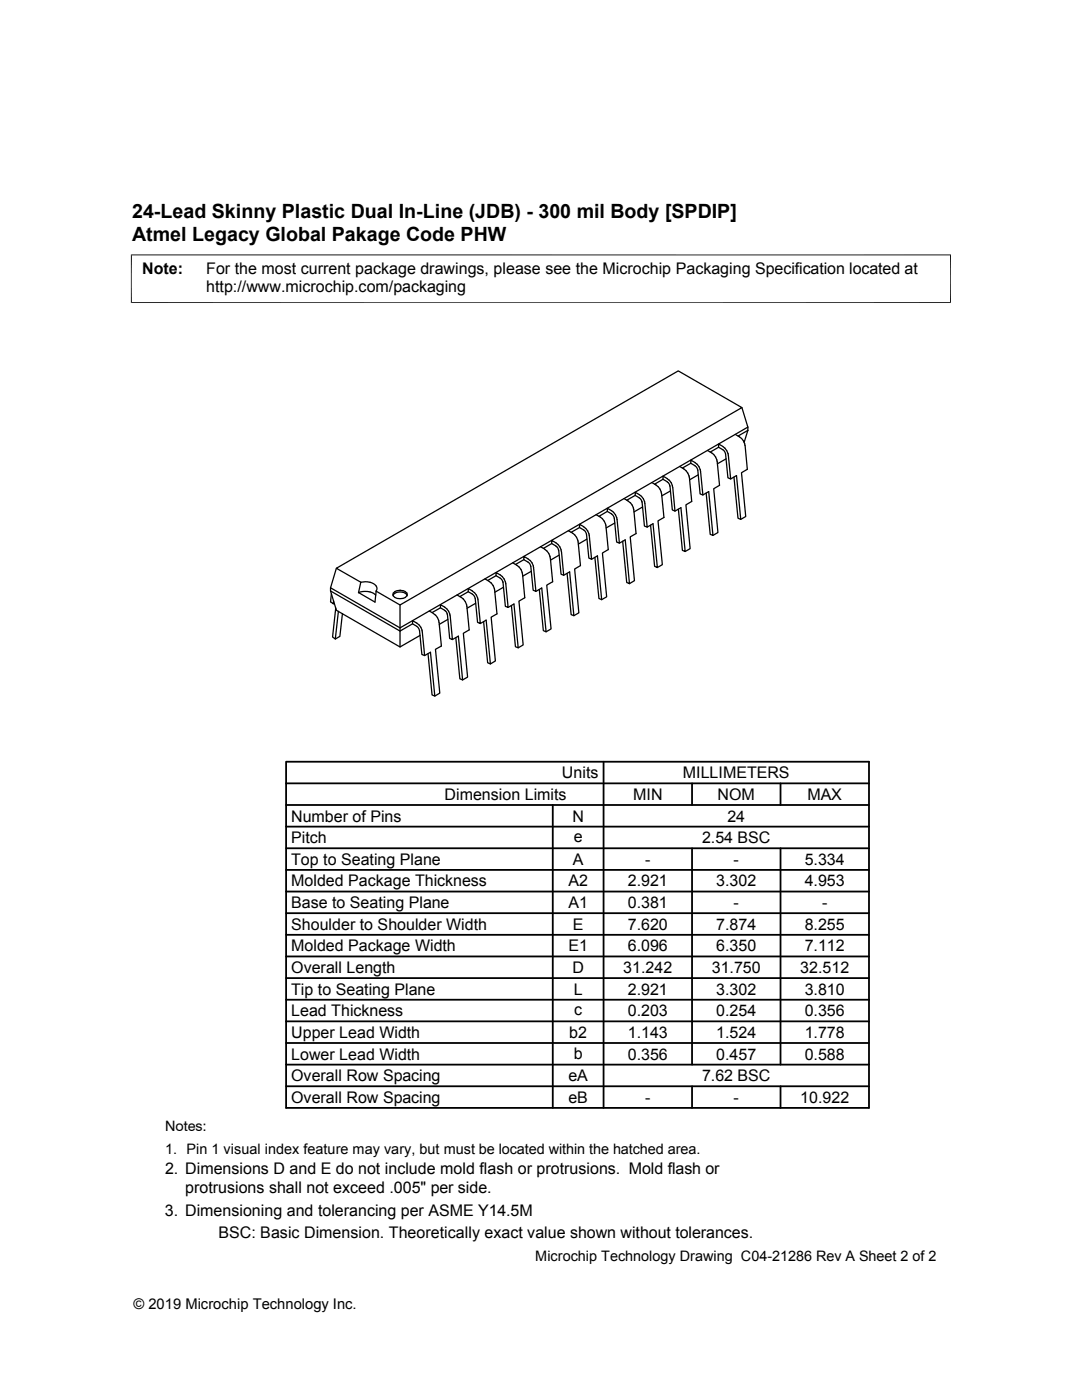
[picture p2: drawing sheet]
<svg xmlns="http://www.w3.org/2000/svg" width="216mm" height="279mm" viewBox="0 0 216 279" stroke-linecap="round" stroke-linejoin="round" font-family="sans-serif">
<defs><g id="words">
<g font-size="3.9">
<text x="26.4" y="43.5">24-Lead Skinny Plastic Dual In-Line (JDB) - 300 mil Body [SPDIP]</text>
<text x="26.4" y="48">Atmel Legacy Global Pakage Code PHW</text>
</g>
<g font-size="3.2">
<text x="28.4" y="54.6">Note:</text>
<text x="41.1" y="58.3">http://www.microchip.com/packaging</text>
<text x="41.1" y="54.6">For the most current package drawings, please see the Microchip Packaging Specification located at</text>
<text x="112.1" y="155.3">Units</text>
<text x="136.3" y="155.3">MILLIMETERS</text>
<text x="88.7" y="159.6">Dimension Limits</text>
<text x="126.3" y="159.6">MIN</text>
<text x="143.2" y="159.6">NOM</text>
<text x="161.1" y="159.6">MAX</text>
<text x="58.1" y="164">Number of Pins</text>
<text x="114.2" y="164">N</text>
<text x="114.5" y="168">e</text>
<text x="145.1" y="164">24</text>
<text x="58.1" y="168.3">Pitch</text>
<text x="58.1" y="172.6">Top to Seating Plane</text>
<text x="114.3" y="172.6">A</text>
<text x="128.7" y="172.6">-</text>
<text x="140.1" y="168.3">2.54 BSC</text>
<text x="146.4" y="172.6">-</text>
<text x="160.6" y="172.6">5.334</text>
<text x="58.1" y="176.9">Molded Package Thickness</text>
<text x="113.4" y="176.9">A2</text>
<text x="125.3" y="176.9">2.921</text>
<text x="142.9" y="176.9">3.302</text>
<text x="160.6" y="176.9">4.953</text>
<text x="58.1" y="185.5">Shoulder to Shoulder Width</text>
<text x="58.1" y="181.2">Base to Seating Plane</text>
<text x="113.4" y="181.2">A1</text>
<text x="114.3" y="185.5">E</text>
<text x="125.3" y="181.2">0.381</text>
<text x="125.3" y="185.5">7.620</text>
<text x="142.9" y="185.5">7.874</text>
<text x="146.4" y="181.2">-</text>
<text x="160.6" y="185.5">8.255</text>
<text x="164" y="181.2">-</text>
<text x="58.1" y="189.9">Molded Package Width</text>
<text x="113.4" y="189.9">E1</text>
<text x="125.3" y="189.9">6.096</text>
<text x="142.9" y="189.9">6.350</text>
<text x="160.6" y="189.9">7.112</text>
<text x="58.1" y="194.2">Overall Length</text>
<text x="114.2" y="194.2">D</text>
<text x="124.4" y="194.2">31.242</text>
<text x="142" y="194.2">31.750</text>
<text x="159.7" y="194.2">32.512</text>
<text x="58.1" y="198.5">Tip to Seating Plane</text>
<text x="58.1" y="202.8">Lead Thickness</text>
<text x="114.5" y="198.5">L</text>
<text x="114.6" y="202.5">c</text>
<text x="125.3" y="198.5">2.921</text>
<text x="125.3" y="202.8">0.203</text>
<text x="142.9" y="198.5">3.302</text>
<text x="142.9" y="202.8">0.254</text>
<text x="160.6" y="198.5">3.810</text>
<text x="160.6" y="202.8">0.356</text>
<text x="58.1" y="207.1">Upper Lead Width</text>
<text x="113.6" y="207.1">b2</text>
<text x="125.3" y="207.1">1.143</text>
<text x="142.9" y="207.1">1.524</text>
<text x="160.6" y="207.1">1.778</text>
<text x="58.1" y="211.5">Lower Lead Width</text>
<text x="58.1" y="215.8">Overall Row Spacing</text>
<text x="113.4" y="215.8">eA</text>
<text x="114.5" y="211.4">b</text>
<text x="125.3" y="211.5">0.356</text>
<text x="140.1" y="215.8">7.62 BSC</text>
<text x="142.9" y="211.5">0.457</text>
<text x="160.6" y="211.5">0.588</text>
<text x="58.1" y="220.1">Overall Row Spacing</text>
<text x="113.4" y="220.1">eB</text>
<text x="128.7" y="220.1">-</text>
<text x="146.4" y="220.1">-</text>
<text x="159.7" y="220.1">10.922</text>
<text x="32.9" y="234.3">2. Dimensions D and E do not include mold flash or protrusions. Mold flash or</text>
<text x="37" y="238.1">protrusions shall not exceed .005&quot; per side.</text>
<text x="32.9" y="242.6">3. Dimensioning and tolerancing per ASME Y14.5M</text>
<text x="43.6" y="247.1">BSC: Basic Dimension. Theoretically exact value shown without tolerances.</text>
</g>
<g font-size="2.9">
<text x="32.9" y="225.7">Notes:</text>
<text x="32.9" y="230.3">1. Pin 1 visual index feature may vary, but must be located within the hatched area.</text>
<text x="106.8" y="251.7">Microchip Technology Drawing C04-21286 Rev A Sheet 2 of 2</text>
<text x="26.6" y="261.3">© 2019 Microchip Technology Inc.</text>
</g>
</g></defs>
<g fill="none" stroke="#000" stroke-width=".25">
<path d="M124.5 99.5l.8 .5M126.7 98.9l-1.6 .9M128 99l-1.3-.8v.7a1.94 1.94 0 0 1 1.4 1.3l.5 4.8 .5 .2-.5-5.1M128 99l.6 1.1M130.1 96.3a2.88 2.88 0 0 1 1.9 2.3M132 98.5l.5 4.8-1.2 .6 .9 8.8-1 .6M132.3 95.7l-1.7 .9M133.1 96.2l.2 .1M133.1 96.1l-.8-.4v-.7a3.2 3.2 0 0 1 1.9 1.9M133.3 96.3l.3 .6 .6 4.9 .5 .2-.5-5.1M133.8 98l-1.7 1M135.6 93.1a3 3 0 0 1 1.9 1.9"/>
<path d="M137.5 95l.5 5.1-1.1 .7 .8 8.7-1 .6M137.8 92.5l-1.6 .9M138.7 93l.4 .4 .1 .4 .5 4.8 .6 .2-.5-4.8M138.7 92.9l-.9-.4v-.7a2.95 2.95 0 0 1 2 2.3M139.3 94.8l-1.7 1M140.9 98.4l.8 8.2 .6 .2-.9-8.7-1.1 .7M141.2 89.9a2.86 2.86 0 0 1 1.9 2.2l.5 4.8-1.2 .6 .9 8.8-1 .5M143.4 89.3l-1.7 .9M144.9 91.6l-1.7 1M145.3 90.5l.5 5.1-.6-.2-.5-5a1.88 1.88 0 0 0-1.3-1.1v-.7a3 3 0 0 1 1.9 1.9M146.5 95.2l.8 8.2 .5 .3-.8-8.8-1.2 .7M146.7 86.7a2.87 2.87 0 0 1 2 2.2l.4 4.8-1.1 .6 .8 8.8-1 .6"/>
<path d="M148 81.3l1.2 3.9M149.2 85.9l-1.9 1.1M149.2 85.2l-69.4 40.1-13.8-8M149.2 85.2v.7M149.2 85.9l-.7 2.4M66 117.9l1.1 3.9 12.7 7.3 4-2.3M66 117.3v.6l13.8 8 2.5-1.4M66.1 118.5l-.1 1.6 .5 .4 .1-.5M67.1 113.4l-1.1 3.9M71.5 118.3a3.4 3.4 0 0 1 3.5 .5M72 116.2l-4.9-2.8 68.2-39.4 12.7 7.3-68.2 39.4-4.7-2.7M75.1 118a1.1 1.1 0 0 0-.9-1.7 3.8 3.8 0 0 0-2.2-.1l-.5 2.1"/>
<path d="M75.1 118l-.3 2.2-3.3-1.9M78.5 118.7l-.1 .1M78.8 118.1l-.4 .5 .4 .6M78.8 119.3a2.38 2.38 0 0 0 2.1 0M79.8 117.8l1.1 .2M79.8 117.8l-1 .2M79.8 117.8h.1M80.9 118.1l.3 .3M81.2 118.4v.5M81.2 118.7v.1M81.2 118.9l-.3 .3M81.2 118.7a1.97 1.97 0 0 0-2.7 0"/>
<path d="M91.2 118.7a2.87 2.87 0 0 1 2 2.3l.4 4.7-1.1 .7 .8 8.7-1 .6M93.4 118.1l-1.6 1M94.3 117.9l-.9-.4v.6a1.9 1.9 0 0 1 1.4 1.4l.5 4.7 .5 .2-.4-4.7a2.34 2.34 0 0 0-1.1-1.7M96.8 115.5a2.86 2.86 0 0 1 1.9 2.3l.5 4.7-1.2 .7 .8 8.7-.9 .6M99 114.9l-1.7 .9M99 114.3a2.86 2.86 0 0 1 1.9 2.2l.5 4.7-.6-.2-.5-4.9a1.95 1.95 0 0 0-1.3-1.2zM100.5 117.2l-1.8 1M102.3 112.3a3.1 3.1 0 0 1 1.9 1.9M104.2 114.2v.4M104.3 114.6l.4 4.7-1.2 .7 .9 8.7-1 .6M104.5 111.7l-1.6 .9M105.8 111.8l.4 .6 .3 .9 .4 4.7-.5-.2-.5-4.9a1.88 1.88 0 0 0-1.4-1.2v-.7l1.3 .9"/>
<path d="M106 114l-1.7 1M107.6 117.6l.8 8.3 .6 .2-.9-8.8-1.2 .7M107.9 109.1l.8 .5M108.7 109.6a2.44 2.44 0 0 1 1.1 1.8l.5 4.7-1.2 .7 .9 8.7-1 .6M110.1 108.5l-1.7 1M110.9 109l.2 .1M110.9 108.3l.4 .3M110.9 108.3l-.8-.5v.7l.8 .5M111.1 109.1l.4 .8M111.3 108.6l.7 1.1M111.5 109.8l.5 4.8 .5 .2-.5-4.7M111.6 110.8l-1.7 1"/>
<path d="M112 109.7v.4M113.2 114.4l.8 8.3 .5 .2-.8-8.8-1.2 .7M113.4 105.9a2.86 2.86 0 0 1 2 2.3l.4 4.7-1.1 .7 .8 8.7-1 .6M115.6 105.3l-1.6 .9M116.5 105.1l-.9-.5v.7a1.84 1.84 0 0 1 1.4 1.3l.5 4.8 .5 .2-.4-4.7a2.44 2.44 0 0 0-1.1-1.8M117.1 107.6l-1.7 1M118.7 111.2l.8 8.2 .6 .3-.9-8.8-1.2 .7M119 102.7a2.87 2.87 0 0 1 1.9 2.2l.5 4.8-1.2 .7 .9 8.7-1 .6M121.2 102.1l-1.7 .9M121.2 101.4a2.86 2.86 0 0 1 1.9 2.3l.5 4.7-.6-.2-.5-4.9a1.95 1.95 0 0 0-1.3-1.2zM122.7 104.4l-1.8 1M124.2 108l.9 8.2 .5 .3-.8-8.8-1.2 .7"/>
<path d="M125.3 100a2.34 2.34 0 0 1 1.2 1.7l.4 4.8-1.1 .6 .8 8.8-1 .6M128.2 101.2l-1.7 1M129.8 104.8l.8 8.2 .6 .3-.9-8.8-1.2 .7M135.4 101.6l.8 8.2 .5 .3-.8-8.8-1.2 .7M66.7 120.4l-.2 .1M67 121.3l-.6 5.8 .5 .4 .6-5.5M68.3 122.5l-.5 4.5-.9 .5M79.8 120.7v8.4M83.6 124.7l-1.3-.8v.6a1.9 1.9 0 0 1 1.4 1.4l.5 4.7 .5 .2-.4-4.7-.3-.9-.4-.5M85.4 130.5l.8 8.2 .6 .2-.9-8.7-1.2 .6M85.7 121.9l.8 .5M86.5 122.4a2.34 2.34 0 0 1 1.1 1.8l.5 4.7-1.2 .7 .9 8.7-1 .6"/>
<path d="M87.9 121.3l-1.7 1M88.7 121.8l.2 .2M88.7 121.2l.4 .3M88.7 121.2l-.8-.5v.6l.8 .5M88.9 121.9l.3 .6M89.1 121.5l.7 1.1M89.2 122.5l.1 .2M89.3 122.7l.4 4.7 .6 .2-.5-4.7M89.4 123.6l-1.7 1M89.7 122.6l.1 .3M91 127.3l.8 8.2 .5 .2-.8-8.7-1.2 .6M94.9 120.4l-1.7 1"/>
<path d="M96.5 124l.8 8.3 .6 .2-.9-8.7-1.2 .6M102 120.8l.8 8.3 .6 .2-.8-8.8-1.2 .7"/>
</g>
<path d="M26.1 50.9h163.7M26.2 50.8v9.7M189.7 50.8v9.7M26.1 60.4h163.7" fill="none" stroke="#000" stroke-width=".2"/>
<g fill="none" stroke="#000" stroke-width=".36">
<path d="M57.1 152h116.3v69.1h-116.3zM57.1 156.3h116.3M120.4 152v69.1M138.1 156.3v4.4M155.7 156.3v4.4M57.1 160.7h116.3M57.1 165h116.3M57.1 169.3h116.3M57.1 173.6h116.3M57.1 177.9h116.3M110.3 160.7v60.4M138.1 169.3v43.2"/>
<path d="M155.7 169.3v43.2M57.1 182.2h116.3M57.1 186.6h116.3M57.1 190.9h116.3M57.1 195.2h116.3M57.1 199.5h116.3M57.1 216.8h116.3M57.1 203.8h116.3M57.1 208.2h116.3M57.1 212.5h116.3M138.1 216.8v4.3M155.7 216.8v4.3"/>
</g>
<use href="#words"/>
</svg>
